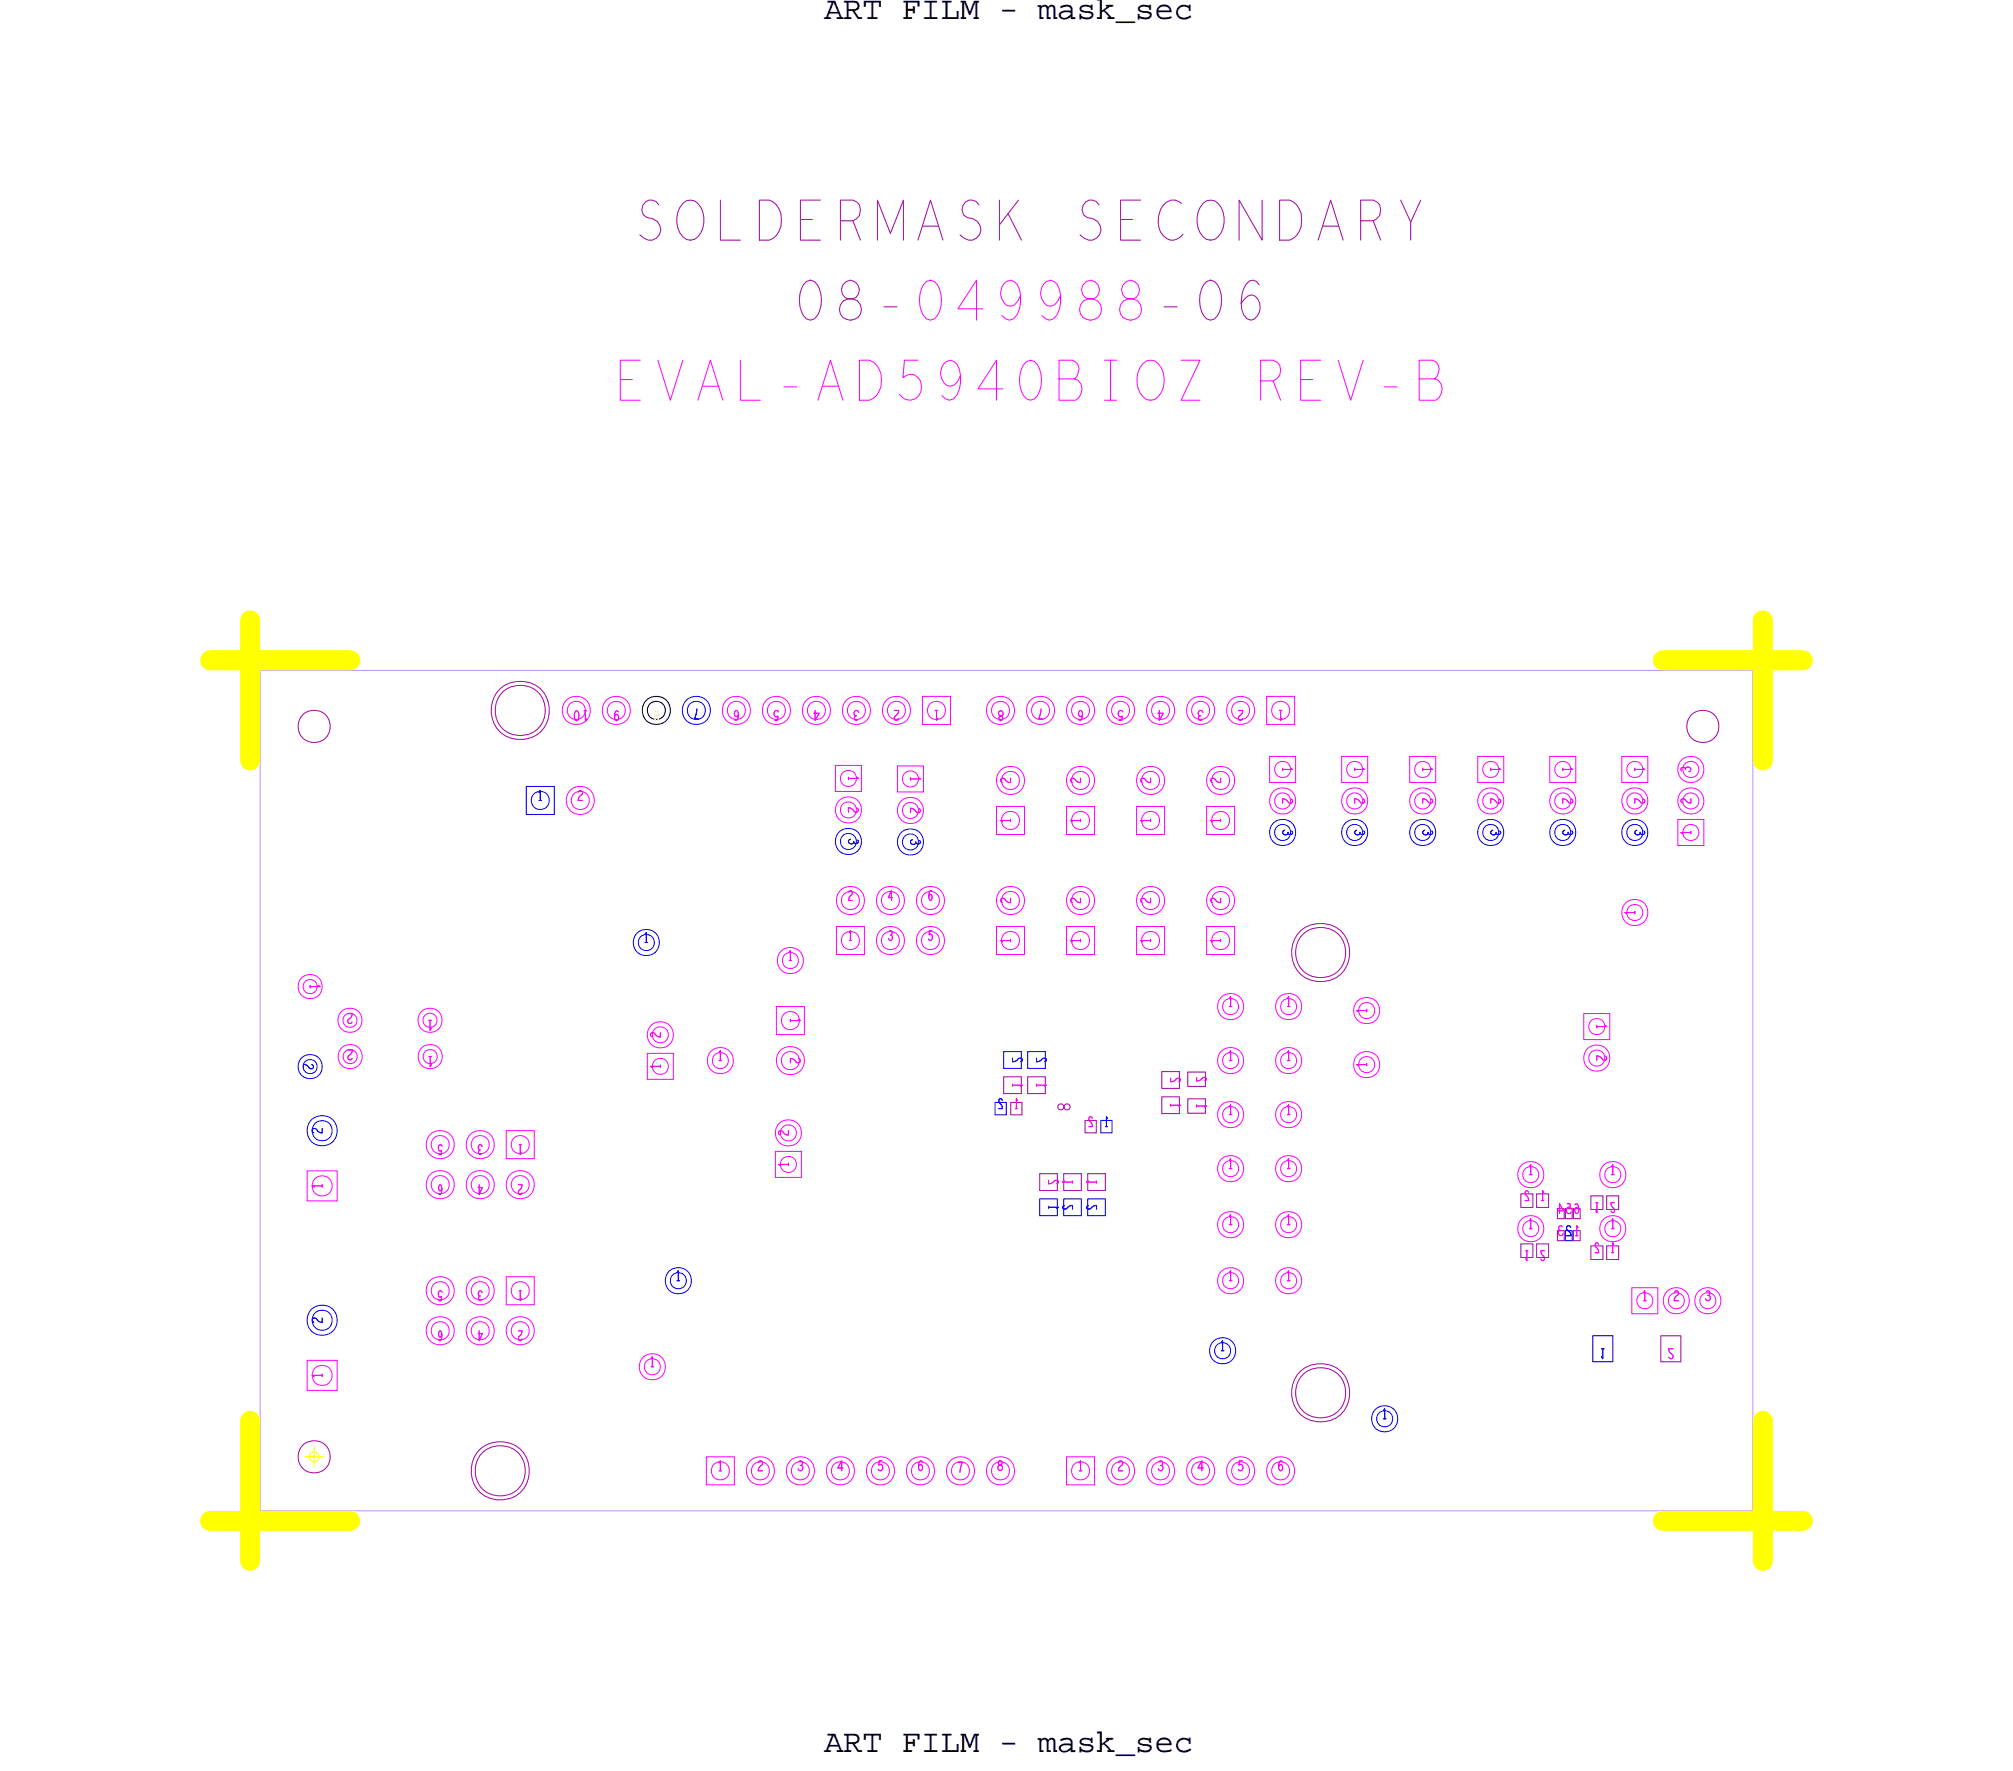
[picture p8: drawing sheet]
<svg xmlns="http://www.w3.org/2000/svg" width="128mm" height="112mm" viewBox="0 0 128 112" stroke-linecap="round" stroke-linejoin="round" font-family="sans-serif">
<defs><g id="words">
<text font-size="2.5" fill="#f0f" x="80" y="25.4">REV-B</text>
<g font-size="2.1">
<text x="52.3" y="1.2">ART FILM - mask_sec</text>
<text x="52.3" y="111.2">ART FILM - mask_sec</text>
</g>
<g font-size=".6" fill="#f0f">
<text x="37.4" y="45.1" transform="rotate(-180 37.4 45.1)">10</text>
<text x="54.6" y="45.1" transform="rotate(-180 54.6 45.1)">3</text>
<text x="59.6" y="45.1" transform="rotate(-180 59.6 45.1)">1</text>
<text x="76.4" y="45.1" transform="rotate(-180 76.4 45.1)">3</text>
<text x="81.5" y="45.1" transform="rotate(-180 81.5 45.1)">1</text>
<text x="53.8" y="49.2" transform="rotate(90 53.8 49.2)">1</text>
<text x="57.8" y="49.2" transform="rotate(90 57.8 49.2)">1</text>
<text x="64.1" y="52.3" transform="rotate(-90 64.1 52.3)">1</text>
<text x="68.6" y="52.3" transform="rotate(-90 68.6 52.3)">1</text>
<text x="73" y="52.3" transform="rotate(-90 73 52.3)">1</text>
<text x="77.5" y="52.3" transform="rotate(-90 77.5 52.3)">1</text>
<text x="81.4" y="48.6" transform="rotate(90 81.4 48.6)">1</text>
<text x="86" y="48.6" transform="rotate(90 86 48.6)">1</text>
<text x="90.3" y="48.6" transform="rotate(90 90.3 48.6)">1</text>
<text x="94.6" y="48.6" transform="rotate(90 94.6 48.6)">1</text>
<text x="99.2" y="48.6" transform="rotate(90 99.2 48.6)">1</text>
<text x="103.8" y="48.6" transform="rotate(90 103.8 48.6)">1</text>
<text x="107.3" y="53" transform="rotate(-90 107.3 53)">1</text>
<text x="107.3" y="49" transform="rotate(-90 107.3 49)">3</text>
<text x="53.8" y="59.7">1</text>
<text x="56.3" y="59.7">3</text>
<text x="64.1" y="59.9" transform="rotate(-90 64.1 59.9)">1</text>
<text x="68.6" y="59.9" transform="rotate(-90 68.6 59.9)">1</text>
<text x="73" y="59.9" transform="rotate(-90 73 59.9)">1</text>
<text x="77.5" y="59.9" transform="rotate(-90 77.5 59.9)">1</text>
<text x="103.8" y="58.1" transform="rotate(-90 103.8 58.1)">1</text>
<text x="19.7" y="62.4" transform="rotate(90 19.7 62.4)">1</text>
<text x="27.5" y="64.8" transform="rotate(-180 27.5 64.8)">1</text>
<text x="50" y="61">1</text>
<text x="50.2" y="64.6" transform="rotate(90 50.2 64.6)">1</text>
<text x="77.9" y="63.9">1</text>
<text x="81.6" y="63.9">1</text>
<text x="86.7" y="64.3" transform="rotate(-90 86.7 64.3)">1</text>
<text x="101.3" y="64.9" transform="rotate(90 101.3 64.9)">1</text>
<text x="27.5" y="67.1" transform="rotate(-180 27.5 67.1)">1</text>
<text x="41.9" y="67.9" transform="rotate(-90 41.9 67.9)">1</text>
<text x="45.5" y="67.3">1</text>
<text x="77.9" y="70.7">1</text>
<text x="77.9" y="67.3">1</text>
<text x="81.6" y="70.7">1</text>
<text x="81.6" y="67.3">1</text>
<text x="86.7" y="67.8" transform="rotate(-90 86.7 67.8)">1</text>
<text x="20.4" y="75.5" transform="rotate(-90 20.4 75.5)">1</text>
<text x="30.6" y="72.6" transform="rotate(-180 30.6 72.6)">3</text>
<text x="33.2" y="72.6" transform="rotate(-180 33.2 72.6)">1</text>
<text x="50" y="74.1" transform="rotate(-90 50 74.1)">1</text>
<text x="77.9" y="77.7">1</text>
<text x="77.9" y="74.2">1</text>
<text x="81.6" y="74.2">1</text>
<text x="81.6" y="77.7">1</text>
<text x="97" y="74.5">1</text>
<text x="97" y="78">1</text>
<text x="100.3" y="77.8" transform="rotate(-180 100.3 77.8)">123</text>
<text x="102.2" y="74.5">1</text>
<text x="102.2" y="78">1</text>
<text x="30.6" y="81.9" transform="rotate(-180 30.6 81.9)">3</text>
<text x="33.2" y="81.9" transform="rotate(-180 33.2 81.9)">1</text>
<text x="77.9" y="81.3">1</text>
<text x="81.6" y="81.3">1</text>
<text x="104.2" y="82.5">1</text>
<text x="108.2" y="82.5">3</text>
<text x="20.4" y="87.5" transform="rotate(-90 20.4 87.5)">1</text>
<text x="41.2" y="86.7">1</text>
<text x="45.5" y="93.3">1</text>
<text x="50.6" y="93.3">3</text>
<text x="68.4" y="93.3">1</text>
<text x="73.5" y="93.3">3</text>
</g>
<g font-size=".6" fill="#00f">
<text x="34.1" y="50.8">1</text>
<text x="53.8" y="53.2" transform="rotate(90 53.8 53.2)">3</text>
<text x="57.8" y="53.2" transform="rotate(90 57.8 53.2)">3</text>
<text x="81.4" y="52.6" transform="rotate(90 81.4 52.6)">3</text>
<text x="86" y="52.6" transform="rotate(90 86 52.6)">3</text>
<text x="90.3" y="52.6" transform="rotate(90 90.3 52.6)">3</text>
<text x="94.6" y="52.6" transform="rotate(90 94.6 52.6)">3</text>
<text x="99.2" y="52.6" transform="rotate(90 99.2 52.6)">3</text>
<text x="103.8" y="52.6" transform="rotate(90 103.8 52.6)">3</text>
<text x="40.8" y="59.8">1</text>
<text x="42.8" y="81.3">1</text>
<text x="77.4" y="85.7">1</text>
<text x="87.7" y="90">1</text>
</g>
</g></defs>
<!-- layer: Board Outline -->
<path d="M16.5 42.5h94.8v53.4h-94.8z" fill="none" stroke="#bf8fff" stroke-width=".06"/>
<path d="M15.9 39.4v8.9zM111.9 39.4v8.9zM13.3 41.9h8.9zM105.5 41.9h8.9zM13.3 96.5h8.9zM15.9 90.2v8.9zM105.5 96.5h8.9zM111.9 90.2v8.9z" fill="none" stroke="#ff0" stroke-width="1.3"/>
<!-- layer: Nets -->
<g fill="none" stroke="#f0f" stroke-width=".06">
<path d="M53 48.6h1.7v1.6h-1.7zM53.1 58.8h1.8v1.8h-1.8zM57 48.6h1.6v1.7h-1.6zM58.5 44.2h1.8v1.8h-1.8zM63.2 58.8h1.8v1.8h-1.8zM63.2 51.2h1.8v1.8h-1.8zM67.7 58.8h1.8v1.8h-1.8zM67.7 51.2h1.8v1.8h-1.8zM72.1 58.8h1.8v1.8h-1.8zM72.1 51.2h1.8v1.8h-1.8zM76.6 58.8h1.8v1.8h-1.8zM76.6 51.2h1.8v1.8h-1.8z"/>
<path d="M80.4 44.2h1.8v1.8h-1.8zM80.6 48h1.6v1.7h-1.6zM85.2 48h1.6v1.7h-1.6zM89.5 48h1.6v1.7h-1.6zM93.8 48h1.6v1.7h-1.6zM98.4 48h1.6v1.7h-1.6zM102.9 48h1.7v1.7h-1.7zM106.5 52h1.6v1.7h-1.6zM19.5 74.3h1.9v1.9h-1.9zM32.1 71.8h1.8v1.7h-1.8zM41.1 66.8h1.6v1.7h-1.6zM49.2 73.1h1.7v1.6h-1.7z"/>
<path d="M49.3 63.9h1.8v1.8h-1.8zM100.5 64.3h1.7v1.7h-1.7zM19.5 86.3h1.9v1.9h-1.9zM32.1 81h1.8v1.8h-1.8zM44.8 92.5h1.8v1.7h-1.8zM67.7 92.5h1.8v1.7h-1.8zM103.6 81.7h1.6v1.7h-1.6z"/>
<circle cx="36.6" cy="45.1" r=".89"/>
<circle cx="36.6" cy="45.1" r=".58"/>
<circle cx="36.8" cy="50.8" r=".89"/>
<circle cx="36.8" cy="50.8" r=".58"/>
<circle cx="39.1" cy="45.1" r=".89"/>
<circle cx="39.1" cy="45.1" r=".58"/>
<circle cx="46.7" cy="45.1" r=".89"/>
<circle cx="46.7" cy="45.1" r=".58"/>
<circle cx="49.3" cy="45.1" r=".89"/>
<circle cx="49.3" cy="45.1" r=".58"/>
<circle cx="51.8" cy="45.1" r=".89"/>
<circle cx="51.8" cy="45.1" r=".58"/>
<circle cx="53.8" cy="51.4" r=".51"/>
<circle cx="53.8" cy="49.4" r=".51"/>
<circle cx="53.8" cy="51.4" r=".83"/>
<circle cx="54" cy="57.2" r=".89"/>
<circle cx="54" cy="57.2" r=".58"/>
<circle cx="54" cy="59.7" r=".58"/>
<circle cx="54.4" cy="45.1" r=".89"/>
<circle cx="54.4" cy="45.1" r=".58"/>
<circle cx="56.5" cy="57.2" r=".89"/>
<circle cx="56.5" cy="59.7" r=".89"/>
<circle cx="56.5" cy="59.7" r=".58"/>
<circle cx="56.5" cy="57.2" r=".58"/>
<circle cx="56.9" cy="45.1" r=".89"/>
<circle cx="56.9" cy="45.1" r=".58"/>
<circle cx="57.8" cy="51.4" r=".51"/>
<circle cx="57.8" cy="49.4" r=".51"/>
<circle cx="57.8" cy="51.4" r=".83"/>
<circle cx="59" cy="57.2" r=".89"/>
<circle cx="59" cy="59.7" r=".89"/>
<circle cx="59.1" cy="57.2" r=".58"/>
<circle cx="59.1" cy="59.7" r=".58"/>
<circle cx="59.4" cy="45.1" r=".58"/>
<circle cx="63.5" cy="45.1" r=".89"/>
<circle cx="63.5" cy="45.1" r=".58"/>
<circle cx="64.1" cy="57.2" r=".89"/>
<circle cx="64.1" cy="49.5" r=".89"/>
<circle cx="64.1" cy="52.1" r=".58"/>
<circle cx="64.1" cy="57.2" r=".58"/>
<circle cx="64.1" cy="49.5" r=".58"/>
<circle cx="64.1" cy="59.7" r=".58"/>
<circle cx="66" cy="45.1" r=".89"/>
<circle cx="66" cy="45.1" r=".58"/>
<circle cx="68.6" cy="57.2" r=".89"/>
<circle cx="68.6" cy="45.1" r=".89"/>
<circle cx="68.6" cy="49.5" r=".89"/>
<circle cx="68.6" cy="57.2" r=".58"/>
<circle cx="68.6" cy="52.1" r=".58"/>
<circle cx="68.6" cy="45.1" r=".58"/>
<circle cx="68.6" cy="59.7" r=".58"/>
<circle cx="68.6" cy="49.5" r=".58"/>
<circle cx="71.1" cy="45.1" r=".89"/>
<circle cx="71.1" cy="45.1" r=".58"/>
<circle cx="73" cy="57.2" r=".89"/>
<circle cx="73" cy="49.5" r=".89"/>
<circle cx="73" cy="59.7" r=".58"/>
<circle cx="73" cy="52.1" r=".58"/>
<circle cx="73" cy="57.2" r=".58"/>
<circle cx="73" cy="49.5" r=".58"/>
<circle cx="73.7" cy="45.1" r=".89"/>
<circle cx="73.7" cy="45.1" r=".58"/>
<circle cx="76.2" cy="45.1" r=".89"/>
<circle cx="76.2" cy="45.1" r=".58"/>
<circle cx="77.5" cy="57.2" r=".89"/>
<circle cx="77.5" cy="49.5" r=".89"/>
<circle cx="77.5" cy="52.1" r=".58"/>
<circle cx="77.5" cy="57.2" r=".58"/>
<circle cx="77.5" cy="59.7" r=".58"/>
<circle cx="77.5" cy="49.5" r=".58"/>
<circle cx="78.7" cy="45.1" r=".89"/>
<circle cx="78.7" cy="45.1" r=".58"/>
<circle cx="81.3" cy="45.1" r=".58"/>
<circle cx="81.4" cy="48.8" r=".51"/>
<circle cx="81.4" cy="50.8" r=".51"/>
<circle cx="81.4" cy="50.8" r=".83"/>
<circle cx="86" cy="48.8" r=".51"/>
<circle cx="86" cy="50.8" r=".51"/>
<circle cx="86" cy="50.8" r=".83"/>
<circle cx="90.3" cy="48.8" r=".51"/>
<circle cx="90.3" cy="50.8" r=".51"/>
<circle cx="90.3" cy="50.8" r=".83"/>
<circle cx="94.6" cy="48.8" r=".51"/>
<circle cx="94.6" cy="50.8" r=".51"/>
<circle cx="94.6" cy="50.8" r=".83"/>
<circle cx="99.2" cy="48.8" r=".51"/>
<circle cx="99.2" cy="50.8" r=".51"/>
<circle cx="99.2" cy="50.8" r=".83"/>
<circle cx="103.8" cy="57.9" r=".51"/>
<circle cx="103.8" cy="48.8" r=".51"/>
<circle cx="103.8" cy="50.8" r=".51"/>
<circle cx="103.8" cy="57.9" r=".83"/>
<circle cx="103.8" cy="50.8" r=".83"/>
<circle cx="107.3" cy="52.8" r=".51"/>
<circle cx="107.3" cy="48.8" r=".51"/>
<circle cx="107.3" cy="50.8" r=".51"/>
<circle cx="107.3" cy="48.8" r=".83"/>
<circle cx="107.3" cy="50.8" r=".83"/>
<circle cx="19.7" cy="62.6" r=".45"/>
<circle cx="19.7" cy="62.6" r=".77"/>
<circle cx="20.4" cy="75.3" r=".64"/>
<circle cx="22.2" cy="64.8" r=".45"/>
<circle cx="22.2" cy="64.8" r=".77"/>
<circle cx="22.2" cy="67.1" r=".45"/>
<circle cx="22.2" cy="67.1" r=".77"/>
<circle cx="27.3" cy="64.8" r=".45"/>
<circle cx="27.3" cy="64.8" r=".77"/>
<circle cx="27.3" cy="67.1" r=".45"/>
<circle cx="27.3" cy="67.1" r=".77"/>
<circle cx="27.9" cy="75.2" r=".89"/>
<circle cx="27.9" cy="72.6" r=".89"/>
<circle cx="27.9" cy="72.6" r=".58"/>
<circle cx="27.9" cy="75.2" r=".58"/>
<circle cx="30.5" cy="72.6" r=".89"/>
<circle cx="30.5" cy="75.2" r=".89"/>
<circle cx="30.5" cy="75.2" r=".58"/>
<circle cx="30.5" cy="72.6" r=".58"/>
<circle cx="33" cy="75.2" r=".89"/>
<circle cx="33" cy="72.6" r=".58"/>
<circle cx="33" cy="75.2" r=".58"/>
<circle cx="41.9" cy="67.7" r=".51"/>
<circle cx="41.9" cy="65.7" r=".51"/>
<circle cx="41.9" cy="65.7" r=".83"/>
<circle cx="45.7" cy="67.3" r=".51"/>
<circle cx="45.7" cy="67.3" r=".83"/>
<circle cx="50" cy="73.9" r=".51"/>
<circle cx="50" cy="71.9" r=".51"/>
<circle cx="50" cy="71.9" r=".83"/>
<circle cx="50.2" cy="67.3" r=".89"/>
<circle cx="50.2" cy="64.8" r=".58"/>
<circle cx="50.2" cy="67.3" r=".58"/>
<circle cx="50.2" cy="61" r=".51"/>
<circle cx="50.2" cy="61" r=".83"/>
<circle cx="78.1" cy="67.3" r=".51"/>
<circle cx="78.1" cy="63.9" r=".51"/>
<circle cx="78.1" cy="77.7" r=".51"/>
<circle cx="78.1" cy="70.7" r=".51"/>
<circle cx="78.1" cy="74.2" r=".51"/>
<circle cx="78.1" cy="70.7" r=".83"/>
<circle cx="78.1" cy="77.7" r=".83"/>
<circle cx="78.1" cy="67.3" r=".83"/>
<circle cx="78.1" cy="74.2" r=".83"/>
<circle cx="78.1" cy="63.9" r=".83"/>
<circle cx="81.8" cy="67.3" r=".51"/>
<circle cx="81.8" cy="63.9" r=".51"/>
<circle cx="81.8" cy="77.7" r=".51"/>
<circle cx="81.8" cy="70.7" r=".51"/>
<circle cx="81.8" cy="74.2" r=".51"/>
<circle cx="81.8" cy="70.7" r=".83"/>
<circle cx="81.8" cy="67.3" r=".83"/>
<circle cx="81.8" cy="77.7" r=".83"/>
<circle cx="81.8" cy="74.2" r=".83"/>
<circle cx="81.8" cy="63.9" r=".83"/>
<circle cx="86.7" cy="64.1" r=".51"/>
<circle cx="86.7" cy="67.6" r=".51"/>
<circle cx="86.7" cy="67.6" r=".83"/>
<circle cx="86.7" cy="64.1" r=".83"/>
<circle cx="97.2" cy="78" r=".51"/>
<circle cx="97.2" cy="74.6" r=".51"/>
<circle cx="97.2" cy="78" r=".83"/>
<circle cx="97.2" cy="74.6" r=".83"/>
<circle cx="101.3" cy="65.2" r=".51"/>
<circle cx="101.3" cy="67.2" r=".51"/>
<circle cx="101.3" cy="67.2" r=".83"/>
<circle cx="102.4" cy="74.6" r=".51"/>
<circle cx="102.4" cy="78" r=".51"/>
<circle cx="102.4" cy="78" r=".83"/>
<circle cx="102.4" cy="74.6" r=".83"/>
<circle cx="20.4" cy="87.3" r=".64"/>
<circle cx="27.9" cy="84.5" r=".89"/>
<circle cx="27.9" cy="81.9" r=".89"/>
<circle cx="27.9" cy="84.5" r=".58"/>
<circle cx="27.9" cy="81.9" r=".58"/>
<circle cx="30.5" cy="84.5" r=".89"/>
<circle cx="30.5" cy="81.9" r=".89"/>
<circle cx="30.5" cy="84.5" r=".58"/>
<circle cx="30.5" cy="81.9" r=".58"/>
<circle cx="33" cy="84.5" r=".89"/>
<circle cx="33" cy="84.5" r=".58"/>
<circle cx="33" cy="81.9" r=".58"/>
<circle cx="41.4" cy="86.7" r=".51"/>
<circle cx="41.4" cy="86.7" r=".83"/>
<circle cx="45.7" cy="93.3" r=".58"/>
<circle cx="48.3" cy="93.4" r=".89"/>
<circle cx="48.3" cy="93.3" r=".58"/>
<circle cx="50.8" cy="93.4" r=".89"/>
<circle cx="50.8" cy="93.3" r=".58"/>
<circle cx="53.3" cy="93.4" r=".89"/>
<circle cx="53.3" cy="93.3" r=".58"/>
<circle cx="55.9" cy="93.4" r=".89"/>
<circle cx="55.9" cy="93.3" r=".58"/>
<circle cx="58.4" cy="93.4" r=".89"/>
<circle cx="58.4" cy="93.3" r=".58"/>
<circle cx="61" cy="93.4" r=".89"/>
<circle cx="61" cy="93.3" r=".58"/>
<circle cx="63.5" cy="93.4" r=".89"/>
<circle cx="63.5" cy="93.3" r=".58"/>
<circle cx="68.6" cy="93.3" r=".58"/>
<circle cx="71.1" cy="93.4" r=".89"/>
<circle cx="71.1" cy="93.3" r=".58"/>
<circle cx="73.7" cy="93.4" r=".89"/>
<circle cx="73.7" cy="93.3" r=".58"/>
<circle cx="76.2" cy="93.4" r=".89"/>
<circle cx="76.2" cy="93.3" r=".58"/>
<circle cx="78.1" cy="81.3" r=".51"/>
<circle cx="78.1" cy="81.3" r=".83"/>
<circle cx="78.7" cy="93.4" r=".89"/>
<circle cx="78.7" cy="93.3" r=".58"/>
<circle cx="81.3" cy="93.4" r=".89"/>
<circle cx="81.3" cy="93.3" r=".58"/>
<circle cx="81.8" cy="81.3" r=".51"/>
<circle cx="81.8" cy="81.3" r=".83"/>
<circle cx="104.4" cy="82.6" r=".51"/>
<circle cx="106.4" cy="82.6" r=".51"/>
<circle cx="106.4" cy="82.6" r=".83"/>
<circle cx="108.4" cy="82.6" r=".51"/>
<circle cx="108.4" cy="82.6" r=".83"/>
</g>
<g fill="none" stroke="#9f009f" stroke-width=".06">
<path d="M63.7 68.3h1.1v1.1h-1.1zM64.2 70h.7v.8h-.7zM65.2 68.3h1.1v1.1h-1.1zM66 74.5h1.1v1.1h-1.1zM67.2 70.2l.1-.1 .2 .1v.1l-.2 .1-.1-.1zM67.5 74.5h1.1v1.1h-1.1zM67.6 70.2l.1-.1 .2 .1v.1l-.2 .1-.1-.1zM68.9 71.1h.7v.8h-.7zM69 74.5h1.2v1.1h-1.2zM73.7 69.6h1.2v1.1h-1.2zM73.7 68h1.2v1.1h-1.2zM75.4 69.7h1.1v.9h-1.1z"/>
<path d="M75.4 68h1.1v.9h-1.1zM96.5 75.8h.8v.8h-.8zM96.5 78.9h.8v.9h-.8zM97.5 78.9h.8v.9h-.8zM97.5 75.8h.8v.8h-.8zM98.8 78.1h.5v.6h-.5zM98.8 76.7h.5v.6h-.5zM99.4 76.7h.4v.6h-.4zM99.9 78.1h.4v.6h-.4zM99.9 76.7h.4v.6h-.4zM101 79.1h.7v.8h-.7zM101 75.9h.7v.9h-.7z"/>
<path d="M102 75.9h.7v.9h-.7zM102 79.1h.7v.8h-.7zM105.4 84.8h1.3v1.6h-1.3z"/>
<circle cx="19.9" cy="46.1" r="1.02"/>
<circle cx="33" cy="45.1" r="1.86"/>
<circle cx="33" cy="45.1" r="1.6"/>
<circle cx="108.1" cy="46.1" r="1.02"/>
<circle cx="83.8" cy="60.5" r="1.86"/>
<circle cx="83.8" cy="60.5" r="1.6"/>
<circle cx="19.9" cy="92.5" r="1.02"/>
<circle cx="31.7" cy="93.4" r="1.86"/>
<circle cx="31.7" cy="93.4" r="1.6"/>
<circle cx="83.8" cy="88.4" r="1.6"/>
<circle cx="83.8" cy="88.4" r="1.86"/>
</g>
<g fill="none" stroke="#000" stroke-width=".06">
<circle cx="41.7" cy="45.1" r=".89"/>
<circle cx="41.7" cy="45.1" r=".58"/>
</g>
<g fill="none" stroke="#00f" stroke-width=".06">
<path d="M33.4 49.9h1.8v1.8h-1.8zM63.2 70h.7v.8h-.7zM63.7 66.7h1.1v1.1h-1.1zM65.2 66.7h1.1v1.1h-1.1zM66 76.1h1.1v1.1h-1.1zM67.5 76.1h1.1v1.1h-1.1zM69 76.1h1.2v1.1h-1.2zM69.9 71.1h.7v.8h-.7zM99.4 78.1h.4v.6h-.4zM101.1 84.8h1.3v1.6h-1.3z"/>
<circle cx="34.3" cy="50.8" r=".58"/>
<circle cx="41" cy="59.8" r=".51"/>
<circle cx="41" cy="59.8" r=".83"/>
<circle cx="44.2" cy="45.1" r=".89"/>
<circle cx="44.2" cy="45.1" r=".58"/>
<circle cx="53.8" cy="53.4" r=".51"/>
<circle cx="53.8" cy="53.4" r=".83"/>
<circle cx="57.8" cy="53.4" r=".51"/>
<circle cx="57.8" cy="53.4" r=".83"/>
<circle cx="81.4" cy="52.8" r=".51"/>
<circle cx="81.4" cy="52.8" r=".83"/>
<circle cx="86" cy="52.8" r=".51"/>
<circle cx="86" cy="52.8" r=".83"/>
<circle cx="90.3" cy="52.8" r=".51"/>
<circle cx="90.3" cy="52.8" r=".83"/>
<circle cx="94.6" cy="52.8" r=".51"/>
<circle cx="94.6" cy="52.8" r=".83"/>
<circle cx="99.2" cy="52.8" r=".51"/>
<circle cx="99.2" cy="52.8" r=".83"/>
<circle cx="103.8" cy="52.8" r=".51"/>
<circle cx="103.8" cy="52.8" r=".83"/>
<circle cx="19.7" cy="67.7" r=".45"/>
<circle cx="19.7" cy="67.7" r=".77"/>
<circle cx="20.4" cy="71.8" r=".96"/>
<circle cx="20.4" cy="71.8" r=".64"/>
<circle cx="20.4" cy="83.8" r=".96"/>
<circle cx="20.4" cy="83.8" r=".64"/>
<circle cx="43" cy="81.3" r=".51"/>
<circle cx="43.1" cy="81.3" r=".83"/>
<circle cx="77.6" cy="85.7" r=".51"/>
<circle cx="77.6" cy="85.7" r=".83"/>
<circle cx="87.9" cy="90" r=".51"/>
<circle cx="87.9" cy="90" r=".83"/>
</g>
<!-- layer: Text -->
<g fill="none" stroke="#f0f" stroke-width=".06">
<path d="M58.8 17.9a.57 .57 0 0 1 .8 .4 1.82 1.82 0 0 1-.3 1.9 .57 .57 0 0 1-.8-.4 1.82 1.82 0 0 1 .3-1.9zM62.4 19.6h-1.6l1.2-1.8v2.5M64.8 18.8l-.2 .3a.49 .49 0 0 1-.9 .1 .88 .88 0 0 1 .4-1.4 .88 .88 0 0 1 .7 1 1.72 1.72 0 0 1-.5 1.4l-.2 .1-.3-.1-.2-.2M67.3 18.8l-.2 .3a.49 .49 0 0 1-.8 .1 .88 .88 0 0 1 .4-1.4 .88 .88 0 0 1 .6 1 1.72 1.72 0 0 1-.4 1.4l-.3 .1-.2-.1-.3-.2M68.7 18.1a.58 .58 0 0 0 .1 .6 .58 .58 0 0 0 .6 .3 .69 .69 0 0 1 .4 1 .69 .69 0 0 1-1.2 0 .69 .69 0 0 1 .5-1 .58 .58 0 0 0 .7-.8 .58 .58 0 0 0-1.1-.1zM71.3 18.1a.58 .58 0 0 0 0 .6 .58 .58 0 0 0 .6 .3 .69 .69 0 0 1 .4 1 .69 .69 0 0 1-1.1 0 .69 .69 0 0 1 .4-1 .58 .58 0 0 0 .7-.8 .58 .58 0 0 0-1-.1zM39.4 24.1h.7M40.6 22.9h-1.2v2.5h1.2M41.8 22.9l.7 2.5 .8-2.5M44.3 25.4l.8-2.5 .8 2.5M44.6 24.5h1M47 22.9v2.5h1.3"/>
<path d="M49.8 24.6h.8M51.9 25.4l.8-2.5 .8 2.5M52.2 24.5h1M54.5 22.9h.7a1.44 1.44 0 0 1 0 2.5h-.7zM58.3 22.9h-.9l-.1 1.1a.68 .68 0 0 1 .8-.2 .68 .68 0 0 1 .4 .7 .76 .76 0 0 1-.5 .8 .76 .76 0 0 1-.9-.3M61 23.8l-.2 .4a.49 .49 0 0 1-.9 .1 .88 .88 0 0 1 .4-1.4 .88 .88 0 0 1 .7 .9 1.72 1.72 0 0 1-.5 1.5l-.2 .1-.3-.1-.2-.2M63.7 24.7h-1.6l1.1-1.8v2.5M65.2 22.9a.57 .57 0 0 1 .8 .5 1.82 1.82 0 0 1-.3 1.9 .57 .57 0 0 1-.9-.5 1.82 1.82 0 0 1 .4-1.9zM67.2 24h1a.74 .74 0 0 1 .5 .7 .74 .74 0 0 1-.4 .7h-1.1v-2.5h.9a.68 .68 0 0 1 .1 1.1M70.1 25.4h.8M70.1 22.9h.8M70.5 22.9v2.5"/>
<path d="M72.5 23.1a.76 .76 0 0 1 .9-.2 .76 .76 0 0 1 .4 .7 1.51 1.51 0 0 1-.5 1.8 .95 .95 0 0 1-1.1-1.1 1.54 1.54 0 0 1 .3-1.2zM75 22.9h1.2l-1.2 2.5h1.2M80 24.2h.8a.69 .69 0 0 0 .5-.7 .69 .69 0 0 0-.5-.6h-.8v2.5M83.8 22.9h-1.3v2.5h1.3M84.9 22.9l.8 2.5 .8-2.5M90.1 24h1a.74 .74 0 0 1 .4 .7 .74 .74 0 0 1-.4 .7h-1v-2.5h.8a.68 .68 0 0 1 .2 1.1M36.5 45.1a.32 .32 0 0 1 .2 .3 .32 .32 0 0 1-.2 .3 .51 .51 0 0 1 0-.6zM36.7 50.3a.14 .14 0 0 1 .2-.1 .14 .14 0 0 1 0 .2l-.2 .2v.2h.3M37.2 45.1v.6v-.1M39.3 45.2l-.1-.1a.32 .32 0 0 0-.2 .3 .32 .32 0 0 0 .2 .3 .18 .18 0 0 0 .1-.2 .18 .18 0 0 0-.3-.1v.1M46.9 45.3l-.1 .1a.17 .17 0 0 1-.2-.1 .17 .17 0 0 1 .2-.2 .37 .37 0 0 1-.1 .6l-.1-.1M49.4 45.2a.17 .17 0 0 0-.2 0 .17 .17 0 0 0-.1 .2 .17 .17 0 0 0 .3 0v.3h-.2"/>
<path d="M51.7 45.1v.6l.3-.4h-.4M53.9 56.6l.1-.1 .1 .2-.2 .4h.2M53.9 59.2l.1-.1v.6M54.3 45.4a.14 .14 0 0 0-.1 .2 .16 .16 0 0 0 .3 .1M54.4 49.3l.1 .1h-.7M54.4 51.3a.14 .14 0 0 1 .1 .2 .15 .15 0 0 1-.3 0l-.2-.2h-.2v.2M56.4 59.1a.14 .14 0 0 1 .2 .1 .14 .14 0 0 1 0 .2M56.7 57h-.3l.2-.5v.6M56.8 45.1h.2v.2l-.2 .2a.14 .14 0 0 0 0 .2 .14 .14 0 0 0 .2-.1M58.3 49.4h.1h-.6M58.3 51.3a.14 .14 0 0 1 .1 .2 .14 .14 0 0 1-.2 0l-.2-.2h-.2v.3M59.1 59.1h-.1v.2a.18 .18 0 0 1 .2 .2 .18 .18 0 0 1-.2 .1h-.1"/>
<path d="M59.1 56.6v-.1a.35 .35 0 0 0 0 .6 .21 .21 0 0 0 .1-.2 .21 .21 0 0 0-.2-.1v.1M59.4 45.1v.6l.1-.1M63.4 45.2a.18 .18 0 0 1 .3 .1 .18 .18 0 0 1-.3 .2l.1 .2a.16 .16 0 0 0 .1-.2 .16 .16 0 0 0-.2-.1zM64.1 49.4v.3l-.2-.1-.1-.2a.15 .15 0 0 0-.3 0 .16 .16 0 0 0 .1 .3M64.1 57v.3l-.2-.1-.1-.2a.16 .16 0 0 0-.3 .1 .14 .14 0 0 0 .1 .2M64.1 52.1h-.6l.1 .1M64.1 59.7h-.6l.1 .1M66.1 45l-.2 .6h.3M68.6 49.4v.3l-.2-.1-.2-.2a.14 .14 0 0 0-.2 0 .16 .16 0 0 0 .1 .3M68.6 57v.3l-.2-.1-.2-.2a.14 .14 0 0 0-.2 .1 .14 .14 0 0 0 .1 .2M68.6 52.1h-.7l.2 .1M68.6 59.7h-.7l.2 .1"/>
<path d="M68.7 45.3v.1a.17 .17 0 0 1-.3-.1 .17 .17 0 0 1 .2-.2 .37 .37 0 0 1-.1 .6v-.1M71.3 45.2a.17 .17 0 0 0-.3 0 .17 .17 0 0 0 0 .2 .17 .17 0 0 0 .2 0v.3h-.2M73 49.4v.3l-.2-.1-.2-.2a.14 .14 0 0 0-.2 0 .16 .16 0 0 0 .1 .3M73 57v.3l-.2-.1-.2-.2a.14 .14 0 0 0-.2 .1 .14 .14 0 0 0 .1 .2M73 52.1h-.6l.1 .1M73 59.7h-.6l.1 .1M73.6 45.1v.6l.2-.4h-.3M76.2 45.4a.14 .14 0 0 0-.1 .2 .14 .14 0 0 0 .2 .1M77.5 49.4v.3l-.2-.1-.2-.2a.14 .14 0 0 0-.2 0 .15 .15 0 0 0 0 .3M77.5 57v.3l-.2-.1-.2-.2a.14 .14 0 0 0-.2 .1 .14 .14 0 0 0 0 .2M77.5 52.1h-.7l.2 .1M77.5 59.7h-.7l.2 .1"/>
<path d="M78.6 45.1h.3l-.1 .2-.2 .2a.14 .14 0 0 0 .1 .2 .14 .14 0 0 0 .2-.1M81.3 45.1v.6l.1-.1M81.9 48.8h.1h-.6M81.9 50.7a.14 .14 0 0 1 .1 .2 .14 .14 0 0 1-.2 0l-.2-.2h-.2v.3M86.5 48.8h.1h-.6M86.5 50.7a.14 .14 0 0 1 .1 .2 .14 .14 0 0 1-.2 0l-.2-.2h-.2v.3M90.8 48.8h.1h-.6M90.8 50.7a.14 .14 0 0 1 .1 .2 .14 .14 0 0 1-.2 0l-.2-.2h-.2v.3M95.1 48.8h.1h-.6M95.1 50.7a.14 .14 0 0 1 .1 .2 .14 .14 0 0 1-.2 0l-.2-.2h-.2v.3M99.7 48.8h.1h-.6M99.7 50.7a.14 .14 0 0 1 .1 .2 .14 .14 0 0 1-.2 0l-.2-.2h-.2v.3"/>
<path d="M103.8 57.9h-.7l.2 .1M104.3 48.8h.1h-.6M104.3 50.7a.14 .14 0 0 1 .1 .2 .15 .15 0 0 1-.3 0l-.1-.2h-.2v.3M107 48.8a.14 .14 0 0 0-.2-.1 .14 .14 0 0 0-.1 .2M107.3 52.8h-.6l.1 .1M107.3 50.7v.3l-.2-.1-.2-.2a.14 .14 0 0 0-.2 0 .16 .16 0 0 0 .1 .3M20.2 62.5l.1 .1h-.6M20.4 75.3h-.6h.1M22.1 64.3h.3l-.1 .2-.2 .2a.14 .14 0 0 0 0 .2 .14 .14 0 0 0 .2 0M22.1 66.6h.3l-.1 .2-.2 .2a.14 .14 0 0 0 0 .2 .15 .15 0 0 0 .3 0M27.3 64.8v.6l.1-.1M27.3 67.1v.6l.1-.1"/>
<path d="M28 75.4v.2a.19 .19 0 0 1-.2-.2 .19 .19 0 0 1 .2-.2 .41 .41 0 0 1-.1 .6l-.1-.1M28.1 72.7h-.1a.16 .16 0 0 0-.2 .1 .16 .16 0 0 0 .2 .2v.3h-.1M30.4 75.2v.6l.2-.4h-.3M30.4 73a.14 .14 0 0 0 0 .2 .14 .14 0 0 0 .2 0M32.9 75.2h.2l-.2 .5 .1 .1 .1-.1M33 72.6v.7l.1-.1M41.9 67.7h-.6l.1 .1M41.9 65.5v.3h-.2l-.2-.2a.14 .14 0 0 0-.2 0 .14 .14 0 0 0 .1 .2M45.6 66.8l.1-.1v.6M50 71.8v.2h-.2l-.1-.2a.15 .15 0 0 0-.3 0 .14 .14 0 0 0 .1 .2M50 73.9h-.6l.1 .1M50.1 60.5l.1-.2v.7"/>
<path d="M50.7 64.7l.1 .1h-.6M50.7 67.2a.14 .14 0 0 1 .1 .2 .15 .15 0 0 1-.3 0l-.1-.2h-.2v.3M64.3 68.9h.6h-.1M64.3 68.8v.1M64.4 70.4h.2M64.6 69.8l-.1-.1v.7M65.8 68.9h.6h-.1M65.8 68.8v.1M66.5 74.9v.2l.5-.2 .2 .1-.1 .1M67.6 75h-.2h.7M68.1 75v.1M69.1 75h-.1h.6"/>
<path d="M69.3 71l-.1-.1-.1 .1 .2 .5h-.2M69.6 75v.1M74.3 70.1h.6l-.1 .1M74.3 68.4v.3l.5-.3 .1 .1-.1 .1M74.3 70.1v.1M75.9 70.2h.7l-.1 .1M75.9 68.4v.2l.5-.2 .2 .1-.1 .1M75.9 70.1v.2M78 63.4l.1-.2v.7M78 70.2l.1-.1v.6M78 66.8l.1-.1v.6M78 77.2l.1-.1v.6"/>
<path d="M78 73.7l.1-.2v.7M81.7 63.4l.1-.2v.7M81.7 70.2l.1-.1v.6M81.7 66.8l.1-.1v.6M81.7 73.7l.1-.2v.7M81.7 77.2l.1-.1v.6M86.7 64.1h-.6l.1 .1M86.7 67.6h-.6h.1M96.8 79.4h.2M96.9 79.4v.6l-.1-.1M97 75.7l-.1-.1-.1 .1 .2 .5h-.2M97.1 74l.1-.1v.6"/>
<path d="M97.1 77.5l.1-.2v.7M97.8 76.2h.2M98 75.7l-.1-.1v.6M98 79.4h-.2l.2 .5-.1 .1-.1-.1M98.9 76.8h.3l-.2-.4v.6M99.1 78.1a.16 .16 0 0 0-.2 .1 .16 .16 0 0 0 .1 .2 .16 .16 0 0 0 .2-.1M99.5 76.4h.1l.1 .3a.17 .17 0 0 0-.3 0 .17 .17 0 0 0 .1 .3 .17 .17 0 0 0 .2-.1M100 76.5v-.1a.32 .32 0 0 1 .2 .3 .32 .32 0 0 1-.2 .3 .17 .17 0 0 1-.1-.2 .17 .17 0 0 1 .3-.1v.1M100 78.4h.2M100.2 77.9l-.1-.1v.6M101.3 76.3h.1M101.4 76.3v.7l-.1-.2"/>
<path d="M101.5 79l-.2-.1-.1 .1 .3 .5h-.3M101.9 65.1l.1 .1h-.7M101.9 67a.14 .14 0 0 1 .1 .2 .16 .16 0 0 1-.3 .1l-.2-.2-.2-.1v.3M102.3 74l.1-.1v.6M102.3 77.5l.1-.2v.7M102.3 79.5h.1M102.4 79v-.1v.6M102.5 76.3h-.3l.3 .5-.1 .2-.2-.1M20.4 87.3h-.6l.1 .1M28 84.7v.1a.19 .19 0 0 1-.2-.1 .19 .19 0 0 1 .2-.2 .41 .41 0 0 1-.1 .6l-.1-.1M28.1 82h-.1a.16 .16 0 0 0-.2 .1 .16 .16 0 0 0 .2 .2v.2h-.1M30.4 84.5v.6l.2-.5h-.3"/>
<path d="M30.4 82.3a.14 .14 0 0 0 0 .1 .14 .14 0 0 0 .2 .1M32.9 84.5h.2l-.2 .5 .1 .1 .1-.1M33 81.9v.6l.1-.1M41.3 86.2l.1-.1v.6M45.6 92.8l.1-.1v.6M48.1 92.8a.14 .14 0 0 1 .2-.1 .16 .16 0 0 1 .1 .3l-.2 .1-.1 .2h.3M50.7 92.8a.14 .14 0 0 1 .2 0 .14 .14 0 0 1-.1 .2M53.5 93.2h-.3l.2-.5v.6M56 92.7h-.2v.3a.17 .17 0 0 1 .2 0 .17 .17 0 0 1 0 .3 .17 .17 0 0 1-.3-.1M58.5 92.8v-.1a.32 .32 0 0 0-.2 .3 .32 .32 0 0 0 .2 .3 .17 .17 0 0 0 .1-.2 .17 .17 0 0 0-.3-.1v.1M60.8 92.8h.3l-.2 .6M63.4 92.7v.2a.24 .24 0 0 1 .2 .4 .18 .18 0 0 1-.3-.2 .18 .18 0 0 1 .3-.1v-.2z"/>
<path d="M68.5 92.8l.1-.1v.6M71 92.8a.14 .14 0 0 1 .2-.1 .15 .15 0 0 1 0 .3l-.2 .1v.2h.3M73.6 92.8a.14 .14 0 0 1 .2 0 .14 .14 0 0 1-.1 .2M76.4 93.2h-.4l.3-.5v.6M78 80.8l.1-.2v.7M78.8 92.7h-.1l-.1 .3a.17 .17 0 0 1 .3 0 .17 .17 0 0 1-.1 .3 .17 .17 0 0 1-.2-.1M81.4 92.8v-.1a.32 .32 0 0 0-.3 .3 .32 .32 0 0 0 .2 .3 .17 .17 0 0 0 .1-.2 .17 .17 0 0 0-.2-.1v.1M81.7 80.8l.1-.2v.7M104.3 82l.1-.1v.6M106.2 85.6h-.3l.1 .2 .2 .2a.14 .14 0 0 1-.1 .2 .14 .14 0 0 1-.2-.1M106.3 82a.14 .14 0 0 1 .2-.1 .15 .15 0 0 1 0 .3l-.2 .1v.2h.2M108.3 82a.14 .14 0 0 1 .2 0 .14 .14 0 0 1-.1 .2"/>
</g>
<g fill="none" stroke="#00f" stroke-width=".06">
<path d="M34.2 50.3l.1-.1v.6M40.9 59.3l.1-.1v.6M44.2 45l-.1 .6h.3M54.4 53.3a.14 .14 0 0 1 0 .2 .14 .14 0 0 1-.2 0M58.4 53.3a.16 .16 0 0 1-.1 .3 .14 .14 0 0 1-.2-.1M82 52.7a.15 .15 0 0 1 0 .3 .16 .16 0 0 1-.3-.1M86.6 52.7a.16 .16 0 0 1-.1 .3 .14 .14 0 0 1-.2-.1M90.9 52.7a.16 .16 0 0 1-.1 .3 .14 .14 0 0 1-.2-.1M95.2 52.7a.15 .15 0 0 1 0 .3 .14 .14 0 0 1-.2-.1M99.8 52.7a.16 .16 0 0 1-.1 .3 .14 .14 0 0 1-.2-.1M104.3 52.7a.15 .15 0 0 1 0 .3 .14 .14 0 0 1-.2-.1M19.8 67.6a.14 .14 0 0 1 .1 .2 .15 .15 0 0 1-.3 0l-.1-.2-.2-.1v.3"/>
<path d="M20.4 71.6v.3l-.2-.1-.1-.1a.15 .15 0 0 0-.3 0 .14 .14 0 0 0 .1 .2M63.6 69.8l-.1-.1-.1 .2 .2 .5h-.2M64.3 67.2v.2l.5-.2 .1 .1-.1 .1M65.8 67.2v.2l.5-.2 .1 .1-.1 .1M66.5 76.6h.7l-.1 .1M66.5 76.6v.1M67.5 76.5l-.1 .1 .2 .1 .5-.2v.2M69.1 76.5l-.1 .1 .1 .1 .5-.2v.2M70.2 71.5h.1M70.3 71l-.1-.1v.6M99.7 77.9a.14 .14 0 0 0-.2-.1 .14 .14 0 0 0 0 .2l.2 .2v.2h-.3M20.4 83.6v.3h-.2l-.1-.2a.15 .15 0 0 0-.3 0 .14 .14 0 0 0 .1 .2"/>
<path d="M43 80.8l.1-.2v.7M77.5 85.2l.1-.1v.6M87.8 89.5l.1-.1v.6M101.6 85.6h.2M101.7 85.6v.6l-.1-.1"/>
</g>
<path d="M41.6 45.2a.18 .18 0 0 1 .2 .1 .18 .18 0 0 1-.2 .2v.2a.16 .16 0 0 0 .2-.2 .16 .16 0 0 0-.2-.1z" fill="none" stroke="#ffffcf" stroke-width=".06"/>
<g fill="none" stroke="#9f009f" stroke-width=".06">
<path d="M41.8 13a.58 .58 0 0 0-.9-.1 .58 .58 0 0 0 .2 .9 .74 .74 0 0 1 .8 .6 .74 .74 0 0 1-.5 .8h-.3l-.5-.3M43.3 12.9a.76 .76 0 0 1 .9-.1 .76 .76 0 0 1 .4 .7 1.51 1.51 0 0 1-.5 1.7 .95 .95 0 0 1-1.1-1.1 1.54 1.54 0 0 1 .3-1.2zM45.7 12.7v2.5h1.3M48.2 12.7h.6a1.44 1.44 0 0 1 0 2.5h-.6zM50.8 13.9h.8M51.2 17.9a.57 .57 0 0 1 .8 .4 1.82 1.82 0 0 1-.3 1.9 .57 .57 0 0 1-.8-.4 1.82 1.82 0 0 1 .3-1.9zM52.1 12.7h-1.3v2.5h1.3M53.3 14h.8a.69 .69 0 0 0 .5-.6 .69 .69 0 0 0-.5-.7h-.8v2.5M53.5 18.1a.58 .58 0 0 0 0 .6 .58 .58 0 0 0 .6 .3 .69 .69 0 0 1 .4 1 .69 .69 0 0 1-1.1 0 .69 .69 0 0 1 .4-1 .58 .58 0 0 0 .7-.8 .58 .58 0 0 0-1-.1zM54.1 14l.5 1.2M55.7 15.2v-2.5l.8 2.1 .8-2.1v2.5M56.1 19.5h.8"/>
<path d="M58.3 15.2l.8-2.5 .7 2.5M58.5 14.4h1.1M62.1 13a.58 .58 0 0 0-.9-.1 .58 .58 0 0 0 .2 .9 .74 .74 0 0 1 .8 .6 .74 .74 0 0 1-.5 .8h-.2l-.6-.3M63.4 12.7v2.5M64 13.5l.8 1.7M64.6 12.7l-1.2 1.6M69.8 13a.58 .58 0 0 0-1-.1 .58 .58 0 0 0 .2 .9 .74 .74 0 0 1 .8 .6 .74 .74 0 0 1-.5 .8h-.2l-.6-.3M71.1 13.9h.8M72.4 12.7h-1.3v2.5h1.3M73.9 19.5h.8M75 12.9a.81 .81 0 0 0-1.3 .4 1.37 1.37 0 0 0 .6 1.9 .89 .89 0 0 0 .8-.3M76.4 12.9a.76 .76 0 0 1 .8-.1 .76 .76 0 0 1 .4 .7 1.51 1.51 0 0 1-.5 1.7 .95 .95 0 0 1-1.1-1.1 1.54 1.54 0 0 1 .4-1.2z"/>
<path d="M76.6 17.9a.57 .57 0 0 1 .8 .4 1.82 1.82 0 0 1-.3 1.9 .57 .57 0 0 1-.8-.4 1.82 1.82 0 0 1 .3-1.9zM79.9 18.1l-.1-.2-.3-.1a.91 .91 0 0 0-.7 .8 1.61 1.61 0 0 0 .4 1.6 .61 .61 0 0 0 .6-.1 .61 .61 0 0 0 .2-.6 .57 .57 0 0 0-.3-.7 .57 .57 0 0 0-.7 .2l-.2 .3M80.1 12.7v2.5l-1.5-2.5v2.5M81.2 12.7h.7a1.44 1.44 0 0 1 0 2.5h-.7zM83.7 15.2l.8-2.5 .7 2.5M83.9 14.4h1.1M86.4 14h.8a.69 .69 0 0 0 .4-.6 .69 .69 0 0 0-.4-.7h-.8v2.5M87.2 14l.4 1.2M88.9 12.7l.6 1.4v1.1M90.2 12.7l-.7 1.4"/>
</g>
<!-- layer: Drawing Origin -->
<path d="M19.3 92.5h1.3M19.7 92.2h.2h.3v.3v.2l-.3 .1-.2-.1-.1-.2zM19.9 91.8v1.3" fill="none" stroke="#ff0" stroke-width=".06"/>
<use href="#words"/>
</svg>
